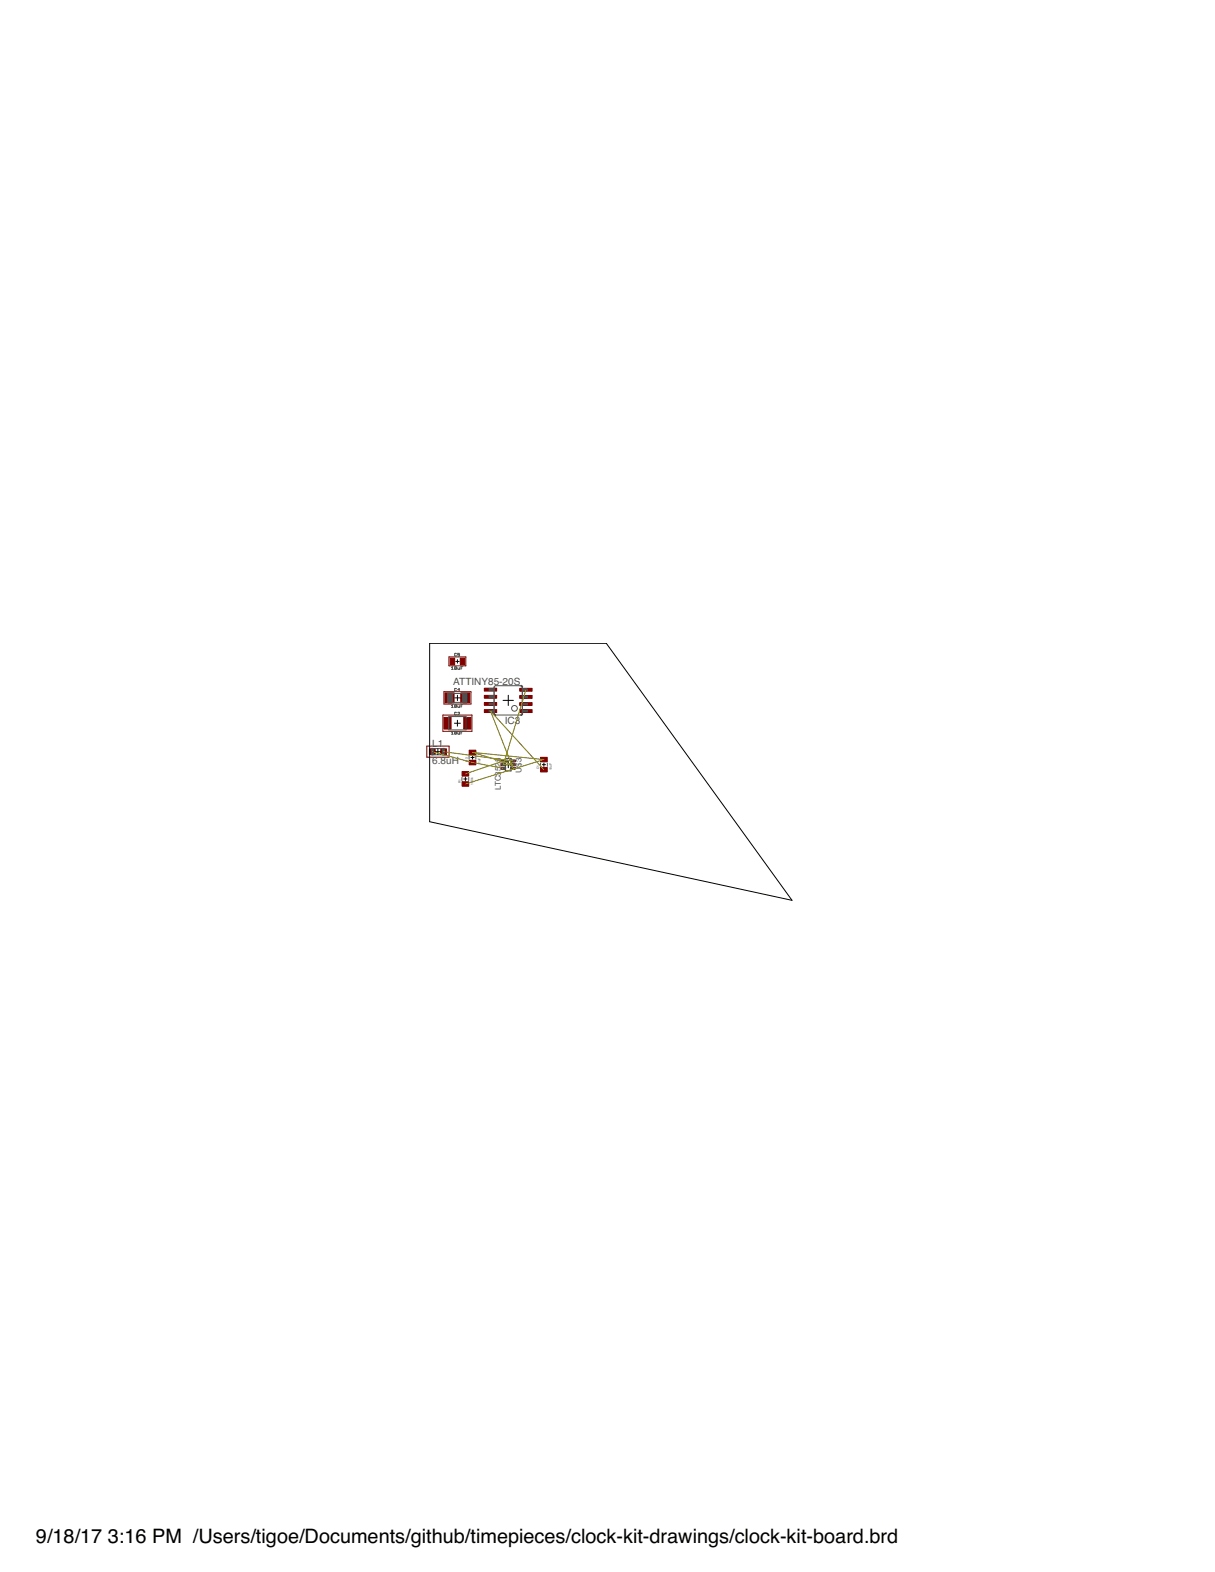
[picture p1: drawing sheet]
<svg xmlns="http://www.w3.org/2000/svg" width="216mm" height="279mm" viewBox="0 0 216 279" stroke-linecap="round" stroke-linejoin="round" font-family="sans-serif">
<defs><g id="words">
<g font-size="3.5">
<text x="6.4" y="274.2">9/18/17</text>
<text x="19.2" y="274.2">3:16 PM /Users/tigoe/Documents/github/timepieces/clock-kit-drawings/clock-kit-board.brd</text>
</g>
<g font-size="1.8" fill="#505050">
<text x="80.5" y="121.7">ATTINY85-20S</text>
<text x="89.7" y="128.6">IC3</text>
<text x="76.8" y="132.7">L1</text>
<text x="76.8" y="135.8">6.8uH</text>
</g>
<g font-size="1.4" fill="#505050">
<text x="92.7" y="137.3" transform="rotate(-90 92.7 137.3)">U$3</text>
<text x="89" y="140.4" transform="rotate(-90 89 140.4)">LTC3525</text>
</g>
<g font-size=".6" fill="#505050">
<text x="83.1" y="135.4" transform="rotate(-90 83.1 135.4)">C3</text>
<text x="85.4" y="135.7" transform="rotate(-90 85.4 135.7)">1uF</text>
<text x="95.8" y="136.7" transform="rotate(-90 95.8 136.7)">C1</text>
<text x="98.1" y="136.9" transform="rotate(-90 98.1 136.9)">10uF</text>
<text x="81.9" y="139.2" transform="rotate(-90 81.9 139.2)">R1</text>
<text x="84.1" y="139.5" transform="rotate(-90 84.1 139.5)">100k</text>
</g>
</g></defs>
<g fill="#800000" stroke="#800000" stroke-width=".18">
<path d="M96.1 136.4h1.1v.8h-1.1z"/>
<path d="M96.1 134.6h1.1v.8h-1.1z"/>
<path d="M83.4 135.1h1.2v.8h-1.2z"/>
<path d="M83.4 133.3h1.2v.8h-1.2z"/>
<path d="M92.4 126.1h2.2v.5h-2.2z"/>
<path d="M92.4 124.9h2.2v.5h-2.2z"/>
<path d="M92.4 123.6h2.2v.5h-2.2z"/>
<path d="M92.4 122.3h2.2v.6h-2.2z"/>
<path d="M86.1 126.1h2.2v.5h-2.2z"/>
<path d="M86.1 124.9h2.2v.5h-2.2z"/>
<path d="M86.1 123.6h2.2v.5h-2.2z"/>
<path d="M86.1 122.3h2.2v.5h-2.2z"/>
<path d="M76.3 133.1h1v1h-1z"/>
<path d="M78.3 133.1h1v1h-1z"/>
<path d="M82.1 138.9h1.2v.8h-1.2z"/>
<path d="M82.1 137.1h1.2v.8h-1.2z"/>
<path d="M89 135.1h.9v.3h-.9z"/>
<path d="M89 135.7h.9v.4h-.9z"/>
<path d="M89 136.4h.9v.3h-.9z"/>
<path d="M90.8 136.4h.8v.3h-.8z"/>
<path d="M90.8 135.7h.8v.4h-.8z"/>
<path d="M90.8 135.1h.8v.3h-.8z"/>
<path d="M78.9 127.5h1.3v2.1h-1.3z"/>
<path d="M82.4 127.5h1.3v2.1h-1.3z"/>
<path d="M79.1 123.1h1.6v1.8h-1.6z"/>
<path d="M81.9 123.1h1.6v1.8h-1.6z"/>
<path d="M80 117h.8v1.2h-.8z"/>
<path d="M81.8 117h.8v1.2h-.8z"/>
</g>
<path d="M79.8 116.8h3v1.5h-3zM75.8 132.6h4v2h-4zM78.7 127.1h5.2v2.9h-5.2zM78.9 122.9h4.8v2.2h-4.8z" fill="none" stroke="#800000" stroke-width=".18"/>
<g fill="none" stroke="#505050" stroke-width=".18">
<path d="M80.2 118.7l.2-.2v.5M80.2 119h.3M81.1 116.2h-.3l.1 .4 .2-.1M81.1 118.6l-.2-.1-.1 .4M81.1 118.6v.3h-.3M81.1 118.6l-.3 .3M81.3 118.7l.1 .3h.3v-.3M81.7 116.1h-.4v.3h.4l-.1 .2-.3-.1M81.9 118.7h.2M82.2 118.5h-.3v.5M77 133.1h1.7M77 134.2h1.7"/>
<path d="M79.8 127.4h3v2.3h-3zM80.2 130.2l.2-.2v.5M80.2 125.4l.2-.2v.5M80.2 130.5h.3M80.2 125.7h.3M80.3 123.3h2M80.3 124.8h2M81.1 126.7h-.3l.1 .4 .2-.1M81.1 122.4h-.3v.4h.3M81.1 125.3l-.2-.1-.1 .4M81.1 130.1l-.2-.1-.1 .4M81.1 130.1l-.1 .4-.2-.1"/>
<path d="M81.1 125.3v.3h-.3M81.1 130.1l-.3 .3M81.1 125.3l-.3 .3M81.3 126.7l.3-.1 .1 .2-.4 .3h.4M81.3 125.4l.1 .3h.3v-.3M81.3 130.2l.1 .3h.3v-.3M81.7 122.6h-.4l.3-.2v.4M81.9 130.2h.2M81.9 125.5h.2M82.1 138.2v.5M82.2 130h-.3v.5M82.2 125.2h-.3v.5"/>
<path d="M83.3 138.2v.5M83.4 134.3v.6M84.6 134.3v.6M88.1 127.1h4.4M92.6 121.9l-4.7 .1-.1 4.8M92.8 122.1v4.7M96.1 135.6v.6M97.3 135.6v.6"/>
<circle cx="91.4" cy="125.9" r=".51"/>
</g>
<g fill="#505050" stroke="#505050" stroke-width=".18">
<path d="M87.7 126.8l.4 .2v.2l-.3-.2z" fill-rule="evenodd"/>
<path d="M92.6 121.8l.2 .2 .1 .1h-.2z" fill-rule="evenodd"/>
<path d="M92.7 126.8h.2l-.1 .2-.2 .2z" fill-rule="evenodd"/>
<circle cx="90.1" cy="135.3" r=".15"/>
</g>
<path d="M89.8 134.8h1v2.2h-1z" fill="none" stroke="#505050" stroke-width=".21"/>
<g fill="#505050" stroke="#505050" stroke-width=".18">
<path d="M86.9 126.2h.9v.4h-.9z"/>
<path d="M86.9 124.9h.9v.4h-.9z"/>
<path d="M86.9 123.7h.9v.3h-.9z"/>
<path d="M86.9 122.4h.9v.3h-.9z"/>
<path d="M92.8 122.4h.9v.4h-.9z"/>
<path d="M92.8 123.7h.9v.3h-.9z"/>
<path d="M92.8 125h.9v.3h-.9z"/>
<path d="M92.8 126.2h.9v.4h-.9z"/>
<path d="M76.7 133h.3v1.2h-.3z"/>
<path d="M78.7 133h.3v1.2h-.3z"/>
<path d="M89.2 135.1h.5v.3h-.5z"/>
<path d="M89.2 135.8h.5v.3h-.5z"/>
<path d="M89.2 136.4h.5v.3h-.5z"/>
<path d="M90.9 136.4h.5v.3h-.5z"/>
<path d="M90.9 135.8h.5v.3h-.5z"/>
<path d="M90.9 135.1h.5v.3h-.5z"/>
<path d="M79.6 123.2h.7v1.7h-.7z"/>
<path d="M82.2 123.2h.8v1.7h-.8z"/>
</g>
<g fill="none" stroke="#000" stroke-width=".18">
<path d="M76.3 114.3h31.4l33 45.7-64.4-14zM81 117.6h.6M81.3 117.2v.7M77.3 133.6h1M77.8 133.1v1M80.8 128.5h1M80.8 124h1M81.3 123.6v.9M81.3 128v1.1M82.4 138.5h.6M82.7 138.2v.5M83.7 134.6h.6"/>
<path d="M84 134.3v.6M89.4 124.5h1.8M89.7 135.9h1.2M90.3 123.6v1.8M90.3 135.4v1.1M96.4 135.9h.5M96.6 135.6v.6"/>
</g>
<path d="M76.8 133.6l7.2 1.9 5.5 1M78.8 133.6l12.4 1.7M89.5 135.3l-6.8 2.2M91.2 136.5l-4-10.1 9.4 10.4M93.5 122.6l-4 13.3h1.7l-7.2-2.2 12.6 1.3-13.9 4.3" fill="none" stroke="#808000" stroke-width=".18"/>
<use href="#words"/>
</svg>
